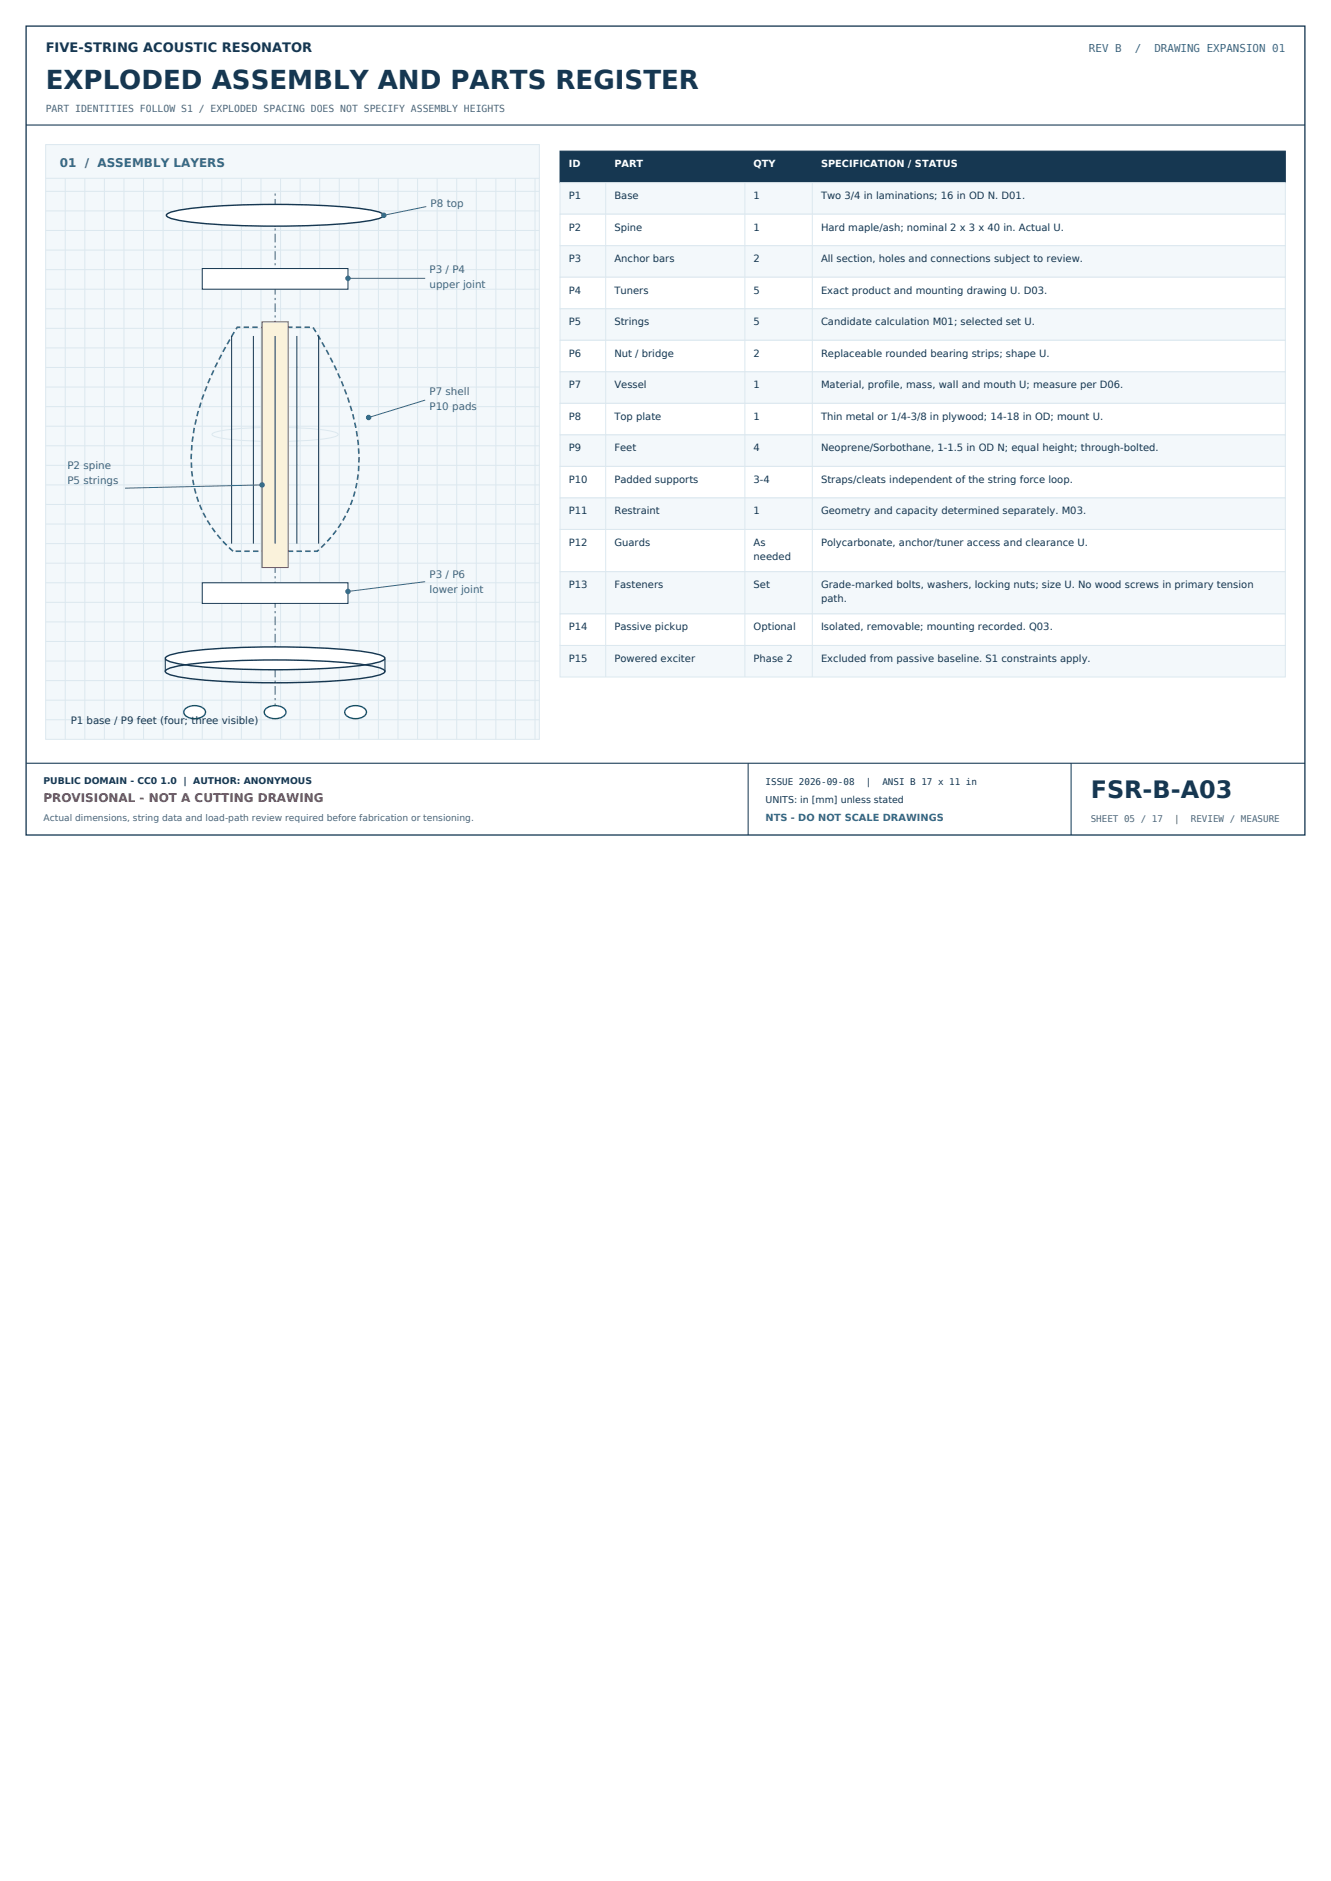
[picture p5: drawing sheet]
<svg xmlns="http://www.w3.org/2000/svg" width="210mm" height="297mm" viewBox="0 0 210 297" stroke-linecap="round" stroke-linejoin="round" font-family="sans-serif">
<defs><g id="words">
<text font-size="4.1" fill="#163751" x="7.2" y="14.1">EXPLODED ASSEMBLY AND PARTS REGISTER</text>
<text font-size="3.8" fill="#163751" x="172" y="125.9">FSR-B-A03</text>
<text font-size="2.1" fill="#163751" x="7.2" y="8.2">FIVE-STRING ACOUSTIC RESONATOR</text>
<text font-size="1.9" fill="#356a8a" x="9.4" y="26.4">01 / ASSEMBLY LAYERS</text>
<text font-size="1.9" fill="#a13f3b" x="6.9" y="126.6">PROVISIONAL - NOT A CUTTING DRAWING</text>
<g font-size="1.7" fill="#356a8a">
<text x="171.7" y="8.2">REV B</text>
<text x="179" y="8.2">/</text>
<text x="182.1" y="8.2">DRAWING EXPANSION 01</text>
</g>
<g font-size="1.6" fill="#356a8a">
<text x="67.9" y="32.7">P8 top</text>
<text x="67.7" y="43.1">P3 / P4</text>
<text x="67.7" y="45.4">upper joint</text>
<text x="67.7" y="62.3">P7 shell</text>
<text x="67.7" y="64.6">P10 pads</text>
<text x="10.6" y="74">P2 spine</text>
<text x="10.6" y="76.3">P5 strings</text>
<text x="67.7" y="91.1">P3 / P6</text>
<text x="67.7" y="93.5">lower joint</text>
</g>
<g font-size="1.6" fill="#163751">
<text x="89.7" y="31.4">P1</text>
<text x="96.9" y="31.4">Base</text>
<text x="118.8" y="31.4">1</text>
<text x="129.5" y="31.4">Two 3/4 in laminations; 16 in OD N. D01.</text>
<text x="89.7" y="36.4">P2</text>
<text x="89.7" y="41.4">P3</text>
<text x="96.9" y="36.4">Spine</text>
<text x="96.9" y="41.4">Anchor bars</text>
<text x="118.8" y="36.4">1</text>
<text x="118.8" y="41.4">2</text>
<text x="129.5" y="36.4">Hard maple/ash; nominal 2 x 3 x 40 in. Actual U.</text>
<text x="129.5" y="41.4">All section, holes and connections subject to review.</text>
<text x="89.7" y="46.3">P4</text>
<text x="96.9" y="46.3">Tuners</text>
<text x="118.8" y="46.3">5</text>
<text x="129.5" y="46.3">Exact product and mounting drawing U. D03.</text>
<text x="89.7" y="51.3">P5</text>
<text x="96.9" y="51.3">Strings</text>
<text x="118.8" y="51.3">5</text>
<text x="129.5" y="51.3">Candidate calculation M01; selected set U.</text>
<text x="89.7" y="56.3">P6</text>
<text x="96.9" y="56.3">Nut / bridge</text>
<text x="118.8" y="56.3">2</text>
<text x="129.5" y="56.3">Replaceable rounded bearing strips; shape U.</text>
<text x="89.7" y="61.3">P7</text>
<text x="96.9" y="61.3">Vessel</text>
<text x="118.8" y="61.3">1</text>
<text x="129.5" y="61.3">Material, profile, mass, wall and mouth U; measure per D06.</text>
<text x="89.7" y="66.2">P8</text>
<text x="89.7" y="71.2">P9</text>
<text x="96.9" y="66.2">Top plate</text>
<text x="96.9" y="71.2">Feet</text>
<text x="118.8" y="66.2">1</text>
<text x="118.8" y="71.2">4</text>
<text x="129.5" y="66.2">Thin metal or 1/4-3/8 in plywood; 14-18 in OD; mount U.</text>
<text x="129.5" y="71.2">Neoprene/Sorbothane, 1-1.5 in OD N; equal height; through-bolted.</text>
<text x="89.7" y="76.2">P10</text>
<text x="96.9" y="76.2">Padded supports</text>
<text x="118.8" y="76.2">3-4</text>
<text x="129.5" y="76.2">Straps/cleats independent of the string force loop.</text>
<text x="89.7" y="81.1">P11</text>
<text x="96.9" y="81.1">Restraint</text>
<text x="118.8" y="81.1">1</text>
<text x="129.5" y="81.1">Geometry and capacity determined separately. M03.</text>
<text x="89.7" y="86.1">P12</text>
<text x="96.9" y="86.1">Guards</text>
<text x="118.8" y="86.1">As</text>
<text x="118.8" y="88.3">needed</text>
<text x="129.5" y="86.1">Polycarbonate, anchor/tuner access and clearance U.</text>
<text x="89.7" y="92.8">P13</text>
<text x="96.9" y="92.8">Fasteners</text>
<text x="118.8" y="92.8">Set</text>
<text x="129.5" y="92.8">Grade-marked bolts, washers, locking nuts; size U. No wood screws in primary tension</text>
<text x="129.5" y="94.9">path.</text>
<text x="89.7" y="99.4">P14</text>
<text x="96.9" y="99.4">Passive pickup</text>
<text x="118.8" y="99.4">Optional</text>
<text x="129.5" y="99.4">Isolated, removable; mounting recorded. Q03.</text>
<text x="89.7" y="104.4">P15</text>
<text x="96.9" y="104.4">Powered exciter</text>
<text x="118.8" y="104.4">Phase 2</text>
<text x="129.5" y="104.4">Excluded from passive baseline. S1 constraints apply.</text>
<text x="11.1" y="114.2">P1 base / P9 feet (four; three visible)</text>
</g>
<g font-size="1.5" fill="#536773">
<text x="7.2" y="17.7">PART IDENTITIES FOLLOW S1 / EXPLODED SPACING DOES NOT SPECIFY ASSEMBLY HEIGHTS</text>
<text x="172" y="129.6">SHEET 05 / 17</text>
<text x="185.2" y="129.6">|</text>
<text x="187.8" y="129.6">REVIEW / MEASURE</text>
</g>
<g font-size="1.5" fill="#fff">
<text x="89.7" y="26.4">ID</text>
<text x="96.9" y="26.4">PART</text>
<text x="118.8" y="26.4">QTY</text>
<text x="129.5" y="26.4">SPECIFICATION / STATUS</text>
</g>
<g font-size="1.5" fill="#163751">
<text x="6.9" y="123.6">PUBLIC DOMAIN - CC0 1.0 | AUTHOR: ANONYMOUS</text>
<text x="120.7" y="123.8">ISSUE 2026-09-08</text>
<text x="136.5" y="123.8">|</text>
<text x="139.2" y="123.8">ANSI B 17 x 11 in</text>
<text x="120.7" y="126.7">UNITS: in [mm] unless stated</text>
</g>
<text font-size="1.5" fill="#356a8a" x="120.7" y="129.5">NTS - DO NOT SCALE DRAWINGS</text>
<text font-size="1.4" fill="#536773" x="6.9" y="129.5">Actual dimensions, string data and load-path review required before fabrication or tensioning.</text>
</g></defs>
<path d="M4.1 4.1h201.7v127.6h-201.7z" fill="none" stroke="#163751" stroke-width=".21"/>
<path d="M4.1 19.7h201.7M4.1 120.4h201.7" fill="none" stroke="#163751" stroke-width=".17"/>
<path d="M118 120.4v11.3M168.9 120.4v11.3" fill="none" stroke="#163751" stroke-width=".16"/>
<path d="M7.2 22.8h77.9v93.8h-77.9z" fill-rule="evenodd" fill="#f3f8fb" stroke="#dce8ef" stroke-width=".16"/>
<g fill="none" stroke="#dce8ef" stroke-width=".16">
<path d="M7.2 39.4h77.9M7.2 36.4h77.9M7.2 33.3h77.9M7.2 30.2h77.9M7.2 28.1h77.9M10.3 28.1v88.5M13.4 28.1v88.5M16.5 28.1v88.5M19.5 28.1v88.5M22.6 28.1v88.5M25.7 28.1v88.5M28.8 28.1v88.5"/>
<path d="M31.9 28.1v88.5M35 28.1v88.5M38.1 28.1v88.5M41.2 28.1v88.5M44.2 28.1v88.5M47.3 28.1v88.5M50.4 28.1v88.5M53.5 28.1v88.5M56.6 28.1v88.5M59.7 28.1v88.5M62.8 28.1v88.5M65.9 28.1v88.5"/>
<path d="M68.9 28.1v88.5M72 28.1v88.5M75.1 28.1v88.5M78.2 28.1v88.5M81.3 28.1v88.5M84.4 28.1v88.5M7.2 58h77.9M7.2 54.9h77.9M7.2 51.8h77.9M7.2 48.7h77.9M7.2 45.6h77.9M7.2 42.5h77.9"/>
<path d="M7.2 79.6h77.9M7.2 76.5h77.9M7.2 73.4h77.9M7.2 70.3h77.9M7.2 67.2h77.9M7.2 64.1h77.9M7.2 61.1h77.9M7.2 98.1h77.9M7.2 95h77.9M7.2 91.9h77.9M7.2 88.8h77.9M7.2 85.7h77.9"/>
<path d="M7.2 82.7h77.9M7.2 113.5h77.9M7.2 110.4h77.9M7.2 107.4h77.9M7.2 104.3h77.9M7.2 101.2h77.9"/>
</g>
<path d="M43.4 112.3v-82.3" fill="none" stroke="#356a8a" stroke-width=".16" stroke-dasharray="1.4 .5 .3 .5" stroke-linecap="butt"/>
<path d="M26.4 33.7a16.1 16.1 0 0 1 5.6-1 139.5 139.5 0 0 1 25.5 .3 8 8 0 0 1 2.9 .7l.1 .3-.1 .2a16.1 16.1 0 0 1-5.6 1 139.5 139.5 0 0 1-25.5-.3 8 8 0 0 1-2.9-.7l-.2-.2z" fill-rule="evenodd" fill="#fff" stroke="#163751" stroke-width=".22"/>
<path d="M67.2 32.6l-6.7 1.4" fill="none" stroke="#356a8a" stroke-width=".16"/>
<circle cx="60.5" cy="34" r=".34" fill="#356a8a" stroke="#356a8a" stroke-width=".17"/>
<path d="M31.9 42.4h23v3.2h-23z" fill-rule="evenodd" fill="#fff" stroke="#163751" stroke-width=".16"/>
<path d="M54.9 43.9h12.2" fill="none" stroke="#356a8a" stroke-width=".16"/>
<circle cx="54.9" cy="43.9" r=".34" fill="#356a8a" stroke="#356a8a" stroke-width=".17"/>
<path d="M37.4 51.6h12a46.2 46.2 0 0 1 7 17.6 19.2 19.2 0 0 1-6.4 17.7h-13.2a19.1 19.1 0 0 1-6.4-17.7 42.9 42.9 0 0 1 5.8-15.6z" fill="none" stroke="#356a8a" stroke-width=".26" stroke-dasharray=".9 .5" stroke-linecap="butt"/>
<path d="M33.6 68.3a16.2 16.2 0 0 1 5.2-.8 64.5 64.5 0 0 1 13.4 .5l1 .3 .1 .2a2.65 2.65 0 0 1-1.9 .7 67.8 67.8 0 0 1-16.9-.2l-.9-.3-.2-.2z" fill="none" stroke="#dce8ef" stroke-width=".16"/>
<path d="M41.3 50.8h4.1v38.7h-4.1z" fill-rule="evenodd" fill="#faf2db" stroke="#946014" stroke-width=".16"/>
<path d="M36.5 53v32.7M40 53v32.7M43.4 53v32.7M46.8 53v32.7M50.2 53v32.7" fill="none" stroke="#163751" stroke-width=".16"/>
<path d="M41.3 76.5l-21.6 .5M67.1 63.1l-9 2.8" fill="none" stroke="#356a8a" stroke-width=".16"/>
<g fill="#356a8a" stroke="#356a8a" stroke-width=".17">
<circle cx="58.1" cy="65.9" r=".34"/>
<circle cx="41.3" cy="76.5" r=".34"/>
</g>
<path d="M31.9 91.9h23v3.3h-23z" fill-rule="evenodd" fill="#fff" stroke="#163751" stroke-width=".16"/>
<path d="M67.1 91.7l-12.2 1.6" fill="none" stroke="#356a8a" stroke-width=".16"/>
<circle cx="54.9" cy="93.3" r=".34" fill="#356a8a" stroke="#356a8a" stroke-width=".17"/>
<path d="M26.2 103.6a15.7 15.7 0 0 1 5.7-1.1 135.5 135.5 0 0 1 25.7 .3 7.8 7.8 0 0 1 3 .8l.1 .2-.1 .3a15.7 15.7 0 0 1-5.7 1.1 135.5 135.5 0 0 1-25.7-.3 7.8 7.8 0 0 1-3-.8l-.1-.3z" fill-rule="evenodd" fill="#fff" stroke="#163751" stroke-width=".22"/>
<path d="M26.1 103.9v2.1M60.7 103.9v2.1" fill="none" stroke="#163751" stroke-width=".17"/>
<path d="M26.2 105.7a15.7 15.7 0 0 1 5.7-1.2 135.5 135.5 0 0 1 25.7 .4 7.8 7.8 0 0 1 3 .8l.1 .2-.1 .2a15.7 15.7 0 0 1-5.7 1.1 135.5 135.5 0 0 1-25.7-.3 7.8 7.8 0 0 1-3-.8l-.1-.2z" fill="none" stroke="#163751" stroke-width=".22"/>
<g fill="#fff" stroke="#176d6b" stroke-width=".22">
<path d="M29.3 111.7a2.34 2.34 0 0 1 3 .3 .85 .85 0 0 1-.6 1.2 2.27 2.27 0 0 1-2.6-.5l-.1-.4z" fill-rule="evenodd"/>
<path d="M42 111.7a2.34 2.34 0 0 1 3 .3 .85 .85 0 0 1-.6 1.2 2.27 2.27 0 0 1-2.6-.5l-.1-.4z" fill-rule="evenodd"/>
<path d="M54.7 111.7a2.34 2.34 0 0 1 3 .3 .85 .85 0 0 1-.6 1.2 2.27 2.27 0 0 1-2.7-.5v-.4z" fill-rule="evenodd"/>
</g>
<path d="M88.3 23.8h114.4v5h-114.4z" fill-rule="evenodd" fill="#163751" stroke="#163751" stroke-width=".16"/>
<path d="M88.3 28.8h114.4v5h-114.4z" fill-rule="evenodd" fill="#f3f8fb" stroke="#dce8ef" stroke-width=".16"/>
<path d="M95.5 28.8v5M117.5 28.8v5M128.1 28.8v5" fill="none" stroke="#dce8ef" stroke-width=".16"/>
<path d="M88.3 33.8h114.4v5h-114.4z" fill-rule="evenodd" fill="#fff" stroke="#dce8ef" stroke-width=".16"/>
<path d="M95.5 33.8v5M117.5 33.8v5M128.1 33.8v5" fill="none" stroke="#dce8ef" stroke-width=".16"/>
<path d="M88.3 38.8h114.4v4.9h-114.4z" fill-rule="evenodd" fill="#f3f8fb" stroke="#dce8ef" stroke-width=".16"/>
<path d="M95.5 38.8v4.9M117.5 38.8v4.9M128.1 38.8v4.9" fill="none" stroke="#dce8ef" stroke-width=".16"/>
<path d="M88.3 43.7h114.4v5h-114.4z" fill-rule="evenodd" fill="#fff" stroke="#dce8ef" stroke-width=".16"/>
<path d="M95.5 43.7v5M117.5 43.7v5M128.1 43.7v5" fill="none" stroke="#dce8ef" stroke-width=".16"/>
<path d="M88.3 48.7h114.4v5h-114.4z" fill-rule="evenodd" fill="#f3f8fb" stroke="#dce8ef" stroke-width=".16"/>
<path d="M95.5 48.7v5M117.5 48.7v5M128.1 48.7v5" fill="none" stroke="#dce8ef" stroke-width=".16"/>
<path d="M88.3 53.7h114.4v4.9h-114.4z" fill-rule="evenodd" fill="#fff" stroke="#dce8ef" stroke-width=".16"/>
<path d="M95.5 53.7v4.9M117.5 53.7v4.9M128.1 53.7v4.9" fill="none" stroke="#dce8ef" stroke-width=".16"/>
<path d="M88.3 58.6h114.4v5h-114.4z" fill-rule="evenodd" fill="#f3f8fb" stroke="#dce8ef" stroke-width=".16"/>
<path d="M95.5 58.6v5M117.5 58.6v5M128.1 58.6v5" fill="none" stroke="#dce8ef" stroke-width=".16"/>
<path d="M88.3 63.6h114.4v5h-114.4z" fill-rule="evenodd" fill="#fff" stroke="#dce8ef" stroke-width=".16"/>
<path d="M95.5 63.6v5M117.5 63.6v5M128.1 63.6v5" fill="none" stroke="#dce8ef" stroke-width=".16"/>
<path d="M88.3 68.6h114.4v5h-114.4z" fill-rule="evenodd" fill="#f3f8fb" stroke="#dce8ef" stroke-width=".16"/>
<path d="M95.5 68.6v5M117.5 68.6v5M128.1 68.6v5" fill="none" stroke="#dce8ef" stroke-width=".16"/>
<path d="M88.3 73.6h114.4v4.9h-114.4z" fill-rule="evenodd" fill="#fff" stroke="#dce8ef" stroke-width=".16"/>
<path d="M95.5 73.6v4.9M117.5 73.6v4.9M128.1 73.6v4.9" fill="none" stroke="#dce8ef" stroke-width=".16"/>
<path d="M88.3 78.5h114.4v5h-114.4z" fill-rule="evenodd" fill="#f3f8fb" stroke="#dce8ef" stroke-width=".16"/>
<path d="M95.5 78.5v5M117.5 78.5v5M128.1 78.5v5" fill="none" stroke="#dce8ef" stroke-width=".16"/>
<path d="M88.3 83.5h114.4v6.7h-114.4z" fill-rule="evenodd" fill="#fff" stroke="#dce8ef" stroke-width=".16"/>
<path d="M95.5 83.5v6.7M117.5 83.5v6.7M128.1 83.5v6.7" fill="none" stroke="#dce8ef" stroke-width=".16"/>
<path d="M88.3 90.2h114.4v6.6h-114.4z" fill-rule="evenodd" fill="#f3f8fb" stroke="#dce8ef" stroke-width=".16"/>
<path d="M95.5 90.2v6.6M117.5 90.2v6.6M128.1 90.2v6.6" fill="none" stroke="#dce8ef" stroke-width=".16"/>
<path d="M88.3 96.8h114.4v5h-114.4z" fill-rule="evenodd" fill="#fff" stroke="#dce8ef" stroke-width=".16"/>
<path d="M95.5 96.8v5M117.5 96.8v5M128.1 96.8v5" fill="none" stroke="#dce8ef" stroke-width=".16"/>
<path d="M88.3 101.8h114.4v5h-114.4z" fill-rule="evenodd" fill="#f3f8fb" stroke="#dce8ef" stroke-width=".16"/>
<path d="M95.5 101.8v5M117.5 101.8v5M128.1 101.8v5" fill="none" stroke="#dce8ef" stroke-width=".16"/>
<use href="#words"/>
</svg>
